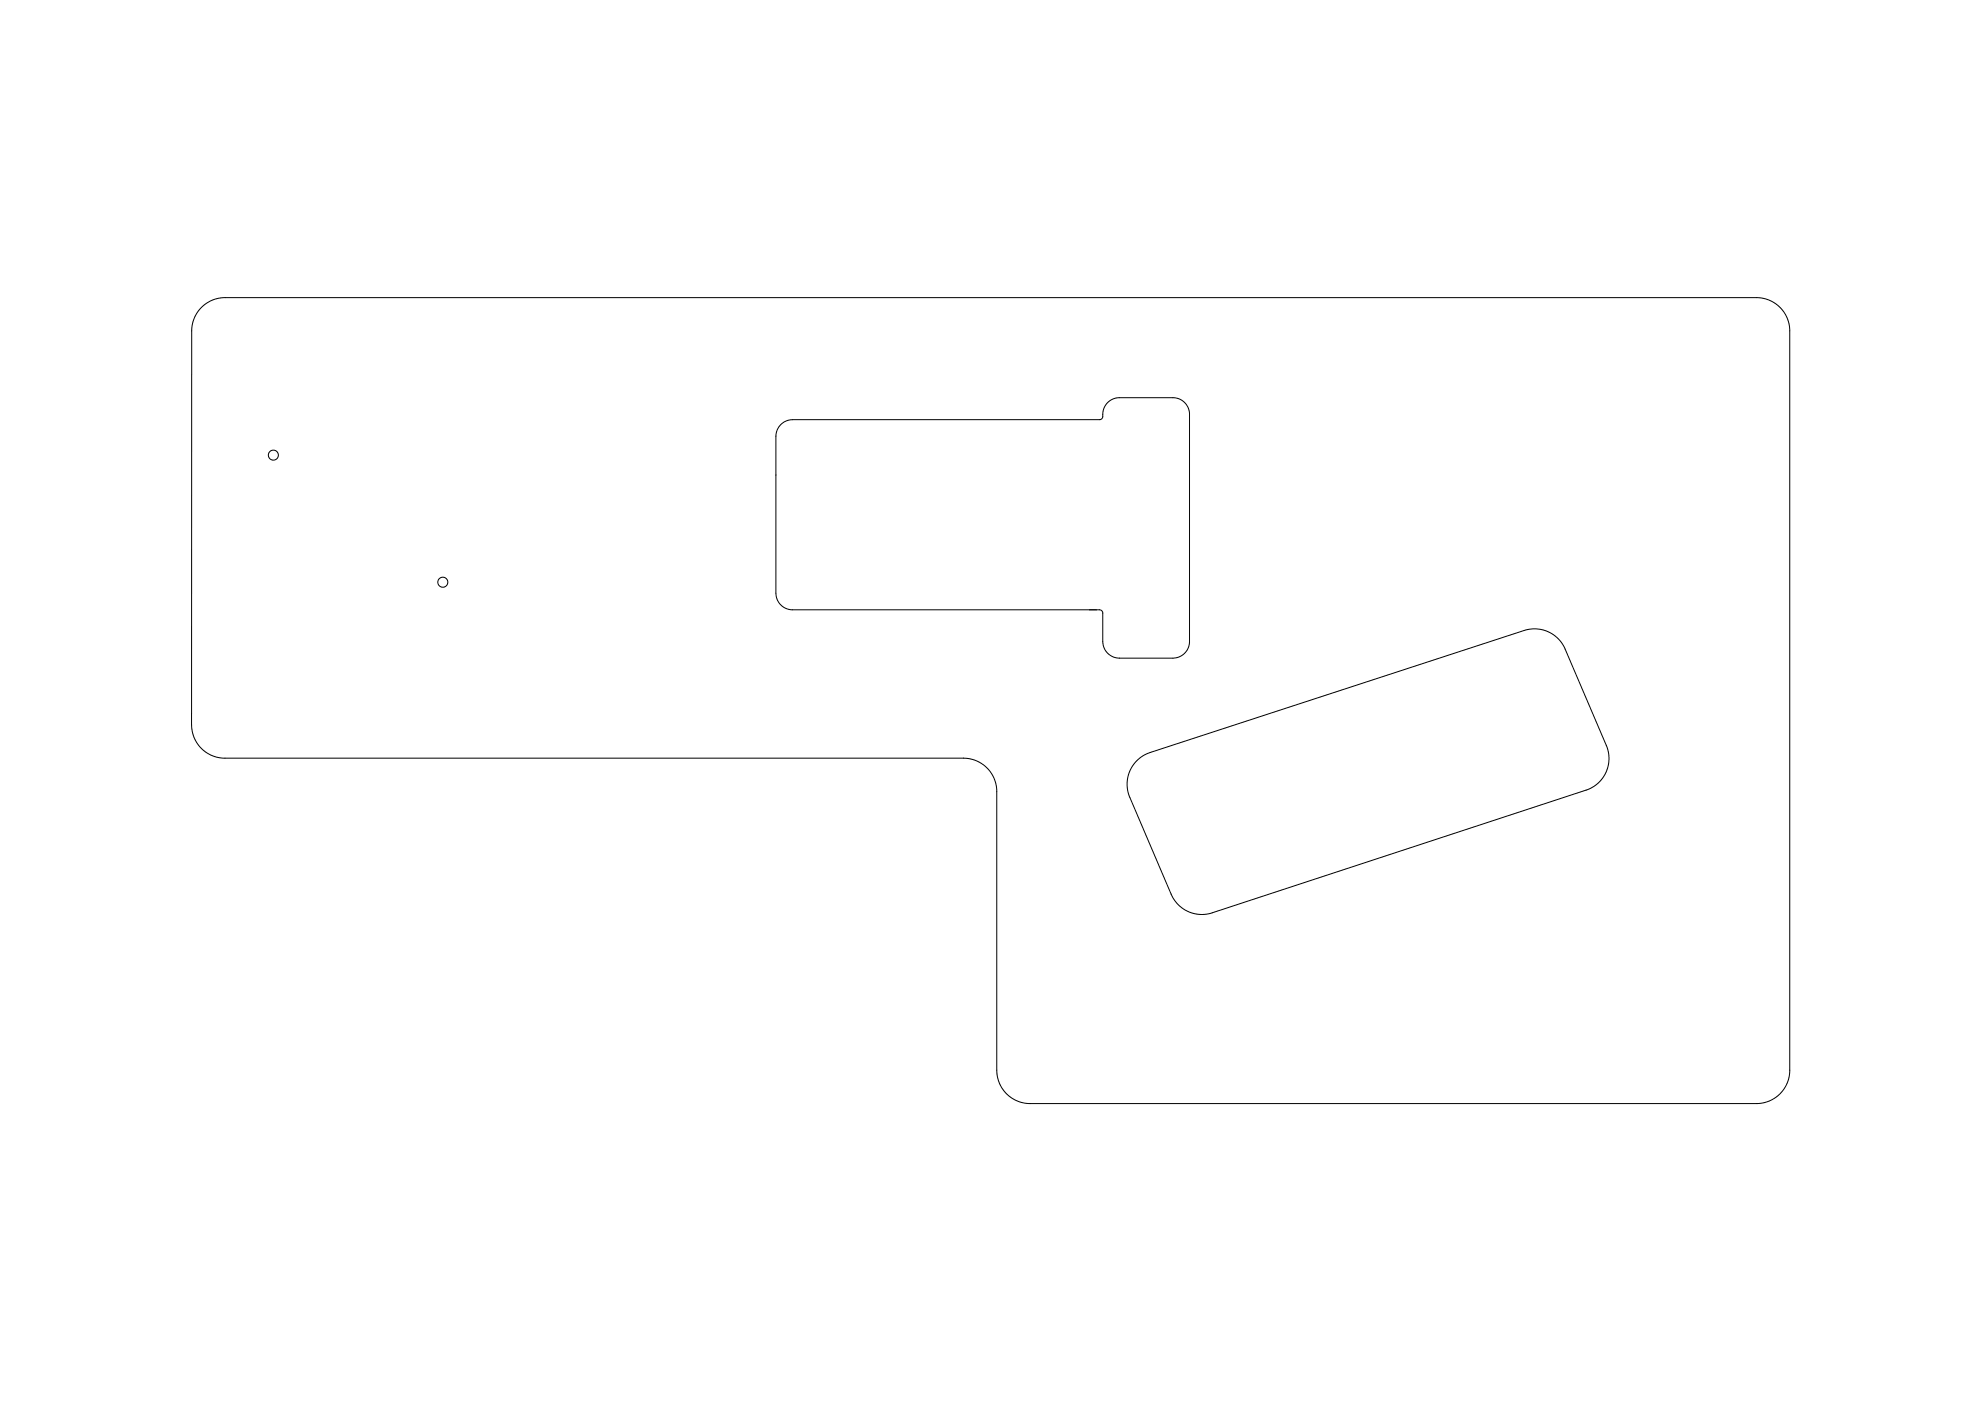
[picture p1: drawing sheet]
<svg xmlns="http://www.w3.org/2000/svg" width="594mm" height="420mm" viewBox="0 0 594 420" stroke-linecap="round" stroke-linejoin="round" font-family="sans-serif">
<g fill="none" stroke="#000" stroke-width=".3">
<path d="M60.4 92.2l1.3-1.1 1.7-1 2-.6 1.6-.2h460.2l1.7 .2 2 .7 2.3 1.5 1.8 1.9 1.2 2.4 .5 2.7v222.8l-.3 1.9-.6 1.7-1.3 2.1-2 1.9-2.5 1.3-2.9 .6h-218.6l-1.6-.2-2.6-1-2.7-2.1-1.7-2.5-.9-2.9-.1-85.5-.5-2.7-1.3-2.6-2.1-2.1-2.3-1.3-2-.6-1.5-.1h-222.3l-2.1-.4-1.7-.6-2.4-1.6-1.7-2-1.1-2.5-.5-2.8 .1-118.7 .2-1.7 .7-2zM234 127.5l1.6-1.2 2.1-.4h92.2l.8-.7 .1-2 .8-1.8 1.5-1.4 1.6-.6 17.4-.1 1.9 .5 1.9 1.6 .5 1.2 .3 1.4v68.7l-.6 2.1-.8 1.1-.9 .7-2.2 .8h-16.6l-1.8-.4-1.8-1.3-1.1-2-.2-10-.3-.5-.6-.3h-92.4l-2.1-.6-1.1-.8-.7-.9-.6-1.1-.2-1.4v-47.5l.3-1.5zM340.7 228.3l1.9-1.6 2.1-.9 112.5-36.8 2.4-.4 2.5 .2 2.7 .9 2 1.4 1.9 2.2 13.1 30.4 .7 3.3-.4 3.2-1.2 2.8-2 2.2-2.6 1.5-112.9 37.1-2.6 .5-2.8-.3-2.7-1.1-2.5-2.2-1.5-2.4-13-30.5-.3-2 .3-3 .8-2.1z"/>
<circle cx="82" cy="136.5" r="1.5"/>
<circle cx="132.8" cy="174.6" r="1.51"/>
</g>
</svg>
